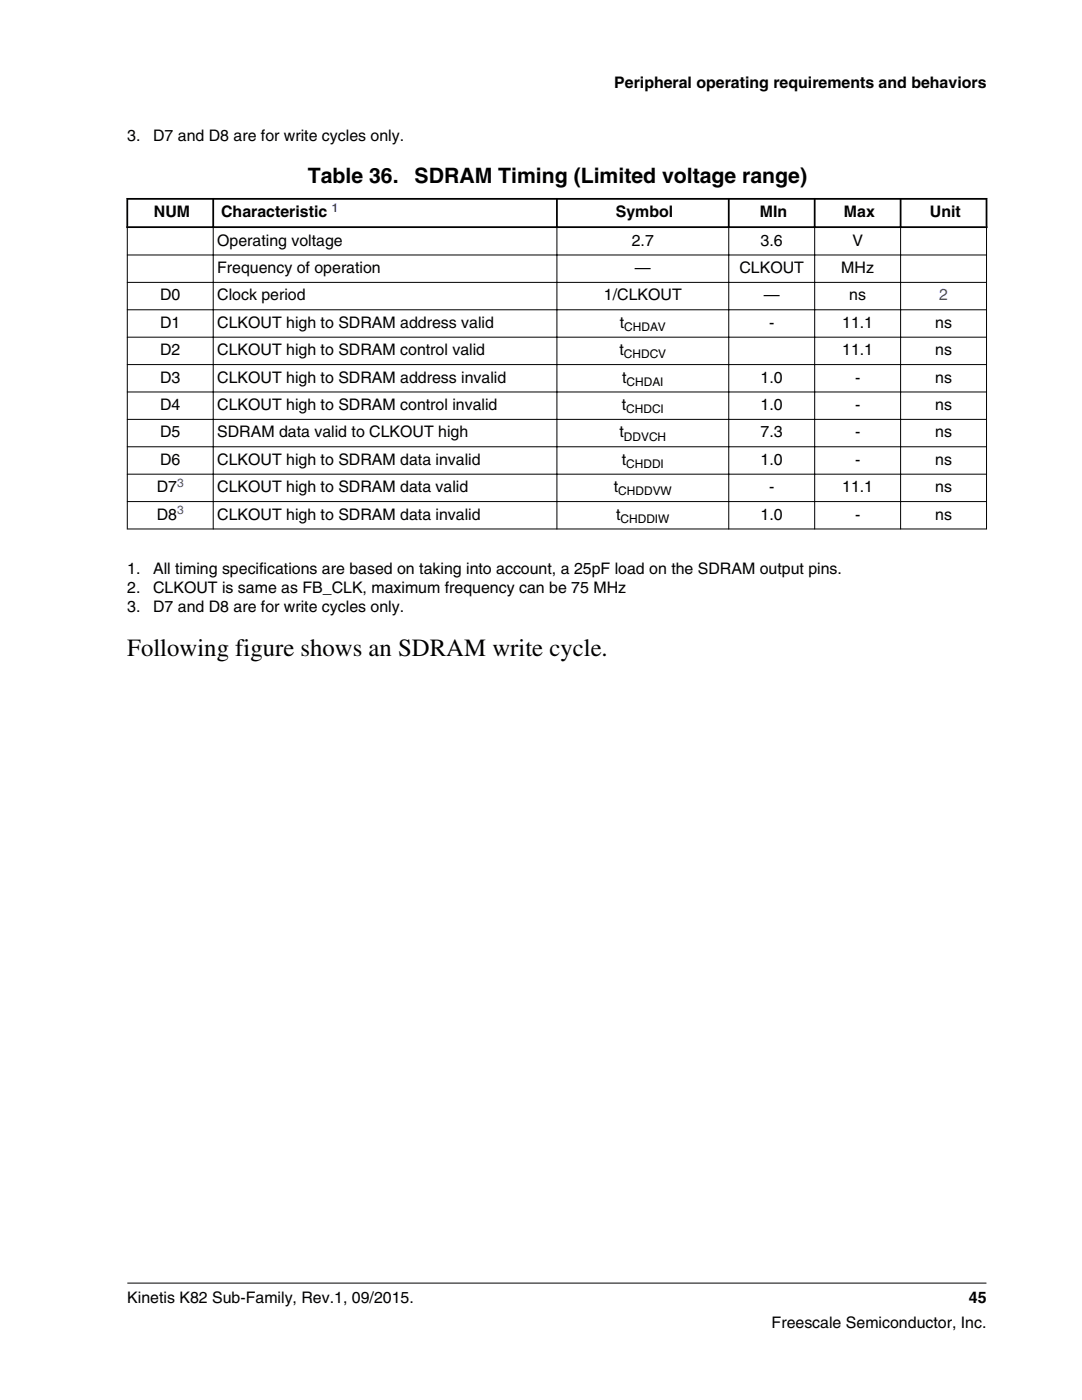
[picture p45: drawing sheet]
<svg xmlns="http://www.w3.org/2000/svg" width="216mm" height="279mm" viewBox="0 0 216 279" stroke-linecap="round" stroke-linejoin="round" font-family="sans-serif">
<defs><g id="words">
<text font-size="4.9" x="25.4" y="131">Following figure shows an SDRAM write cycle.</text>
<g font-size="4.2">
<text x="61.4" y="36.4">Table 36.</text>
<text x="82.7" y="36.4">SDRAM Timing (Limited voltage range)</text>
</g>
<g font-size="3.2">
<text x="122.6" y="17.5">Peripheral operating requirements and behaviors</text>
<text x="25.4" y="28.2">3.</text>
<text x="30.5" y="28.2">D7 and D8 are for write cycles only.</text>
<text x="30.7" y="43.4">NUM</text>
<text x="44.1" y="43.4">Characteristic</text>
<text x="122.9" y="43.4">Symbol</text>
<text x="151.6" y="43.4">MIn</text>
<text x="168.4" y="43.4">Max</text>
<text x="185.5" y="43.4">Unit</text>
<text x="43.3" y="49">Operating voltage</text>
<text x="126.1" y="49">2.7</text>
<text x="151.8" y="49">3.6</text>
<text x="170.1" y="49">V</text>
<text x="31.9" y="60">D0</text>
<text x="43.3" y="54.5">Frequency of operation</text>
<text x="43.3" y="60">Clock period</text>
<text x="120.5" y="60">1/CLKOUT</text>
<text x="126.7" y="54.5">—</text>
<text x="147.5" y="54.5">CLKOUT</text>
<text x="152.4" y="60">—</text>
<text x="167.9" y="54.5">MHz</text>
<text x="169.5" y="60">ns</text>
<text x="31.9" y="65.4">D1</text>
<text x="43.3" y="65.4">CLKOUT high to SDRAM address valid</text>
<text x="123.7" y="65.4">t</text>
<text x="153.5" y="65.4">-</text>
<text x="168" y="65.4">11.1</text>
<text x="186.6" y="65.4">ns</text>
<text x="31.9" y="70.9">D2</text>
<text x="43.3" y="70.9">CLKOUT high to SDRAM control valid</text>
<text x="123.6" y="70.9">t</text>
<text x="168" y="70.9">11.1</text>
<text x="186.6" y="70.9">ns</text>
<text x="31.9" y="76.4">D3</text>
<text x="43.3" y="76.4">CLKOUT high to SDRAM address invalid</text>
<text x="124.1" y="76.4">t</text>
<text x="151.8" y="76.4">1.0</text>
<text x="170.6" y="76.4">-</text>
<text x="186.6" y="76.4">ns</text>
<text x="31.9" y="81.8">D4</text>
<text x="43.3" y="81.8">CLKOUT high to SDRAM control invalid</text>
<text x="124.1" y="81.8">t</text>
<text x="151.8" y="81.8">1.0</text>
<text x="170.6" y="81.8">-</text>
<text x="186.6" y="81.8">ns</text>
<text x="31.9" y="87.3">D5</text>
<text x="43.3" y="87.3">SDRAM data valid to CLKOUT high</text>
<text x="123.6" y="87.3">t</text>
<text x="151.8" y="87.3">7.3</text>
<text x="170.6" y="87.3">-</text>
<text x="186.6" y="87.3">ns</text>
<text x="31.9" y="92.8">D6</text>
<text x="43.3" y="92.8">CLKOUT high to SDRAM data invalid</text>
<text x="124.1" y="92.8">t</text>
<text x="151.8" y="92.8">1.0</text>
<text x="170.6" y="92.8">-</text>
<text x="186.6" y="92.8">ns</text>
<text x="31.3" y="98.2">D7</text>
<text x="43.3" y="98.2">CLKOUT high to SDRAM data valid</text>
<text x="122.5" y="98.2">t</text>
<text x="153.5" y="98.2">-</text>
<text x="168" y="98.2">11.1</text>
<text x="186.6" y="98.2">ns</text>
<text x="31.3" y="103.7">D8</text>
<text x="43.3" y="103.7">CLKOUT high to SDRAM data invalid</text>
<text x="122.9" y="103.7">t</text>
<text x="151.8" y="103.7">1.0</text>
<text x="170.6" y="103.7">-</text>
<text x="186.6" y="103.7">ns</text>
<text x="25.4" y="114.5">1.</text>
<text x="25.4" y="118.3">2.</text>
<text x="30.5" y="114.5">All timing specifications are based on taking into account, a 25pF load on the SDRAM output pins.</text>
<text x="30.5" y="118.3">CLKOUT is same as FB_CLK, maximum frequency can be 75 MHz</text>
<text x="25.4" y="122.2">3.</text>
<text x="30.5" y="122.2">D7 and D8 are for write cycles only.</text>
<text x="25.4" y="260">Kinetis K82 Sub-Family, Rev.1, 09/2015.</text>
<text x="193.3" y="260">45</text>
<text x="154" y="265">Freescale Semiconductor, Inc.</text>
</g>
<text font-size="3.2" fill="#00f" x="187.4" y="60">2</text>
<g font-size="2.4" fill="#00f">
<text x="66.2" y="42.3">1</text>
<text x="35.3" y="97.2">3</text>
<text x="35.3" y="102.6">3</text>
</g>
<g font-size="2.4">
<text x="124.5" y="71.5">CHDCV</text>
<text x="124.5" y="66.1">CHDAV</text>
<text x="125" y="77">CHDAI</text>
<text x="124.9" y="82.5">CHDCI</text>
<text x="124.5" y="87.9">DDVCH</text>
<text x="124.9" y="93.4">CHDDI</text>
<text x="123.4" y="98.9">CHDDVW</text>
<text x="123.8" y="104.3">CHDDIW</text>
</g>
</g></defs>
<path d="M25.2 39.7h171.8M25.4 39.5v6M42.5 39.5v6M111.1 39.5v6M145.4 39.5v6M162.6 39.5v6M179.7 39.5v6M196.9 39.5v6M25.2 45.3h171.8" fill="none" stroke="#000" stroke-width=".35"/>
<g fill="none" stroke="#000" stroke-width=".2">
<path d="M25.3 50.9h171.6M25.3 56.4h171.6M25.4 45.5v60.2M42.5 45.1v60.6M111.1 45.1v60.6M145.4 45.1v60.6M162.6 45.1v60.6M179.7 45.1v60.6M196.9 45.5v60.2M25.3 61.8h171.6M25.3 67.3h171.6M25.3 72.8h171.6"/>
<path d="M25.3 78.2h171.6M25.3 83.7h171.6M25.3 89.2h171.6M25.3 94.6h171.6M25.3 100.1h171.6M25.3 105.6h171.6M25.4 256.1h171.4"/>
</g>
<use href="#words"/>
</svg>
